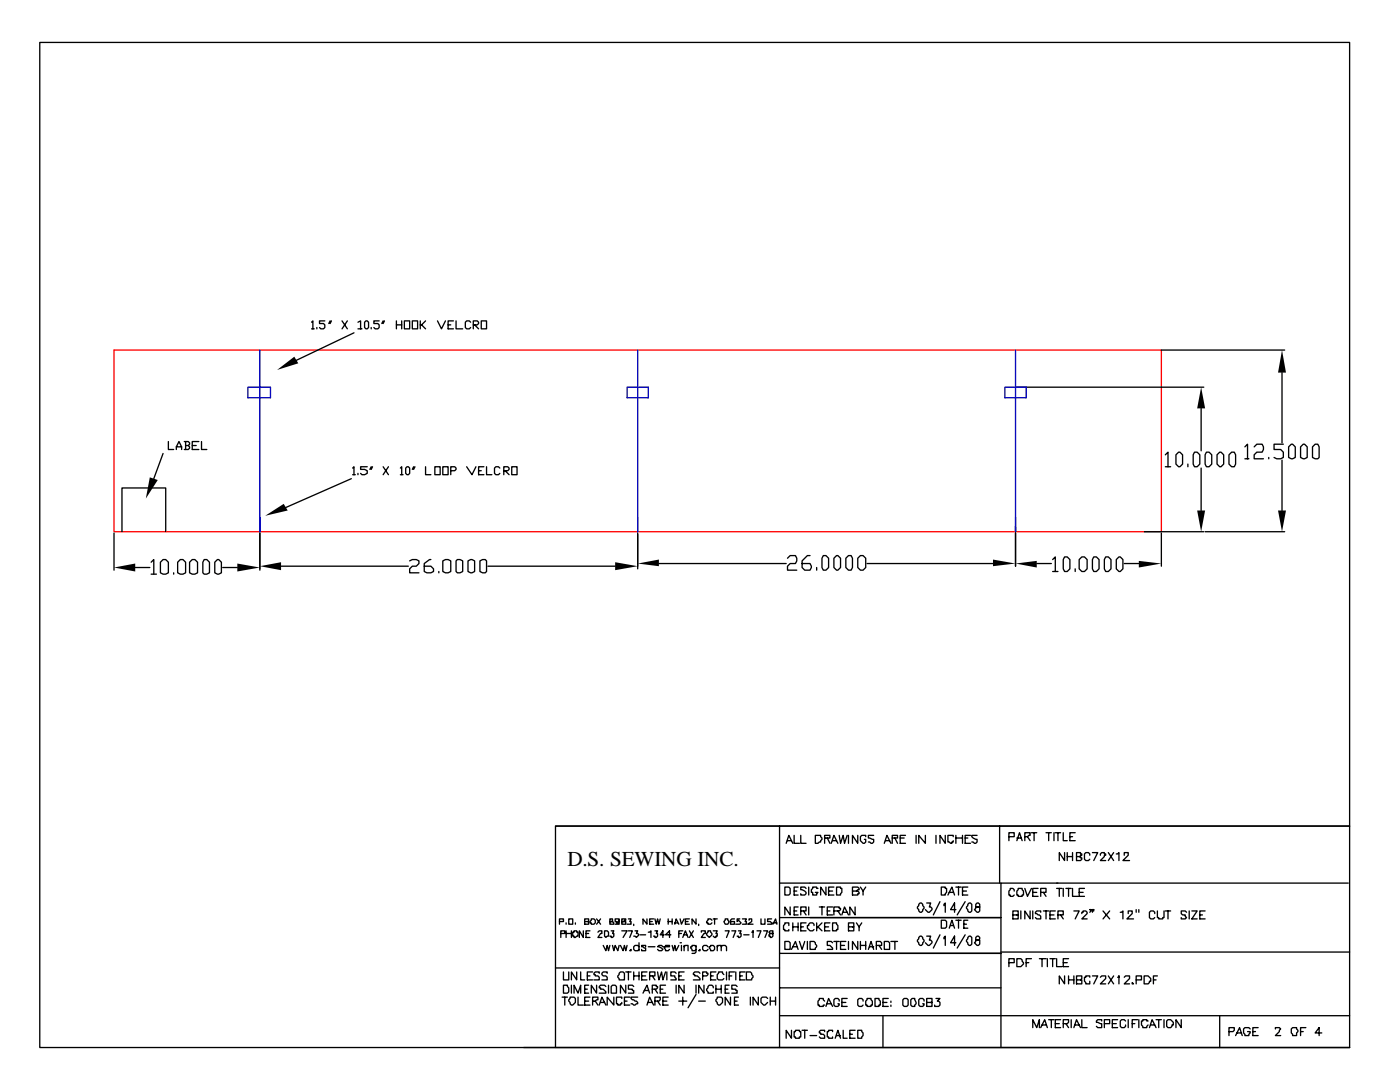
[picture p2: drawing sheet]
<svg xmlns="http://www.w3.org/2000/svg" width="279mm" height="216mm" viewBox="0 0 279 216" stroke-linecap="round" stroke-linejoin="round" font-family="sans-serif">
<defs><g id="words">
<text font-size="4.2" x="113.2" y="172.8">D.S. SEWING INC.</text>
</g></defs>
<path d="M49.5 77.3h4.5v2.1h-4.5zM51.9 69.8v36.3M125.1 77.3h4.3v2.1h-4.3zM127.3 69.8v36.3M200.6 77.3h4.2v2.1h-4.2zM202.7 69.8v36.3" fill="none" stroke="#00f" stroke-width=".26"/>
<path d="M22.8 69.8h209v36.3h-209z" fill="none" stroke="#f00" stroke-width=".26"/>
<g fill="none" stroke="#000" stroke-width=".26">
<path d="M7.9 8.5h261.4v156.3h-158.4v44.2h-103zM62.2 64.3l.2-.3v1.6M62.2 65.6h.5M63.2 65.4v.2M64.8 64h-1v.6h.8l.2 .2v.6l-.2 .2h-.6l-.2-.2M65.9 64l-.3 .6M66.1 64l-.2 .6M68.3 64l1 1.6M69.3 64l-1 1.6M70.6 66.4l-11.6 5.6M71.4 64.3l.6-.3v1.6M71.4 65.6h.8"/>
<path d="M72.8 64.3l.2-.3h.3l.3 .3v1.1l-.3 .2h-.3l-.2-.2zM74.1 65.4v.2M75.7 64h-1.1v.6h.8l.3 .2v.6l-.3 .2h-.5l-.3-.2M76.5 64l-.3 .6M76.7 64l-.2 .6M79.1 64v1.6M79.1 64.8h1.1M80.2 64v1.6M80.7 64h1.1v1.6h-1.1zM82.3 64h1v1.6h-1zM83.9 64v1.6M84.1 64.8l.8 .8"/>
<path d="M84.9 64l-.8 .8h-.2M87.3 64l.8 1.6 .8-1.6M89.4 64.8h.6M90.5 64h-1.1v1.6h1.1M91 64v1.6h1.3M93.9 64.3l-.2-.3h-.6l-.2 .3v1.1l.2 .2h.6l.2-.2M94.5 64.8h.7l.3-.2v-.3l-.3-.3h-.7v1.6M94.7 64.8l.8 .8M96 64h1.1v1.6h-1.1zM202.9 77.3h37.3M231.8 69.8h24.6M255.9 74.3v14.1"/>
<path d="M32.5 90.5l-1.8 5M33.6 88.1v1.6h1.1M35.2 89.7v-.5l.5-1.1 .5 1.1v.5M35.2 89.2h1M36.8 88.1h.8l.2 .3v.2l-.2 .3M37 88.9h.6l.2 .3v.2l-.2 .3h-.8M37 88.1v1.6M38.4 88.9h.8M39.7 88.1h-1.3v1.6h1.3M40.2 88.1v1.6h1.1M70.1 95.5l-13.2 5.8M70.4 93.4l.2-.3v1.6"/>
<path d="M70.4 94.7h.5M71.4 94.5v.2M73.3 93.1h-1.3v.6h.8l.5 .2v.6l-.5 .2h-.6l-.2-.2M74.1 93.1l-.3 .6M74.3 93.1l-.2 .6M76.5 93.1l1 1.6M77.5 93.1l-1 1.6M79.9 93.4l.3-.3v1.6M79.9 94.7h.5M81 93.4l.2-.3h.3l.3 .3v1.1l-.3 .2h-.3l-.2-.2zM82.5 93.1l-.2 .6M82.8 93.1l-.3 .6"/>
<path d="M84.9 93.1v1.6h1.1M86.8 93.1h1v1.6h-1zM88.4 93.1h1v1.6h-1zM90 93.9h.8l.2-.2v-.3l-.2-.3h-.8v1.6M93.1 93.1l1.1 1.6 .8-1.6M95.5 93.9h.5M96.6 93.1h-1.1v1.6h1.1M97.1 93.1v1.6h1.1M99.7 93.4l-.2-.3h-.5l-.3 .3v1.1l.3 .2h.5l.2-.2M100.5 93.9h.8l.3-.2v-.3l-.3-.3h-.8v1.6M100.8 93.9l.8 .8M102.1 93.1h1.1v1.6h-1.1z"/>
<path d="M232.6 90.8l.5-.6v2.9M232.6 93.1h1M234.7 90.8l.5-.6h.3l.5 .6v1.8l-.5 .5h-.3l-.5-.5zM237.1 92.6v.5M238.4 90.2h.5l.5 .6v1.8l-.5 .5h-.5l-.3-.5v-1.8zM239.7 81.5v8.5M239.7 93.4v8.5M240.8 90.2h.5l.5 .6v1.8l-.5 .5h-.5l-.3-.5v-1.8zM242.9 90.8l.5-.6h.3l.5 .6v1.8l-.5 .5h-.3l-.5-.5zM245.3 90.8l.5-.6h.5l.3 .6v1.8l-.3 .5h-.5l-.5-.5zM248.4 89.2l.6-.6v2.9M248.4 91.5h.8"/>
<path d="M250.3 89.2l.5-.6h1.1l.2 .6v.5l-.2 .5h-1.1l-.5 .6v.7h1.8M253.2 91.3v.2M255.9 91.8v10.1M256.1 88.6h-1.8v1.1h1.3l.5 .5v1.1l-.5 .2h-.8l-.5-.2M257.2 89.2l.5-.6h.3l.5 .6v2.1l-.5 .2-.8-.2zM259.6 89.2l.5-.6h.2l.6 .6v2.1l-.6 .2-.7-.2zM261.9 89.2l.6-.6h.5l.3 .6v2.1l-.3 .2h-.5l-.6-.2zM22.8 106.4v7.4M24.3 106.1v-8.7h8.8v8.7M27 113.2h2.9M30.2 112.2l.5-.5v2.9M30.2 114.6h1"/>
<path d="M32 112.2l.5-.5h.6l.5 .5v2.1l-.5 .3h-.6l-.5-.3zM34.7 114.3v.3M35.5 112.2l.5-.5h.5l.5 .5v2.1l-.5 .3h-.5l-.5-.3zM37.8 112.2l.6-.5h.5l.5 .5v2.1l-.5 .3h-.5l-.6-.3zM40.7 111.7h.6l.5 .5v2.1l-.5 .3h-.6l-.2-.3v-2.1zM43.4 111.7h.3l.5 .5v2.1l-.5 .3-.8-.3v-2.1zM44.4 113.2h3M51.9 106.4v7.4M56.1 113h25.4M81.8 111.9l.5-.2h.8l.5 .2v.5l-.5 .6h-.8l-.5 .5v.8h1.8M86 111.7h-.3l-1 .7v1.6l.5 .3h.8l.5-.3v-.5l-.5-.5h-1.3M87.6 114v.3"/>
<path d="M88.4 111.9l.5-.2h.5l.6 .2v2.1l-.6 .3h-.5l-.5-.3zM91 111.9l.3-.2h.5l.5 .2v2.1l-.5 .3h-.5l-.3-.3zM93.4 111.9l.5-.2 .8 .2v2.1l-.5 .3-.8-.3zM95.8 111.9l.5-.2h.5l.3 .2v2.1l-.3 .3h-.5l-.5-.3zM97.4 113h25.4M127.3 106.4v7.1M131.5 112.4h25.4M157.2 111.4l.5-.5h1.1l.2 .5v.5l-.2 .5h-1.1l-.5 .6v.8h1.8M161.7 110.9h-.6l-1 1v1.3l.5 .6h1.1l.2-.6-.2-.8h-1.6M163 113.2v.6M164.3 110.9h.5l.6 .5v1.8l-.6 .6h-.5l-.3-.6v-1.8zM166.4 111.4l.6-.5h.2l.5 .5v1.8l-.5 .6h-.2l-.6-.6z"/>
<path d="M169.3 110.9h.6l.2 .5v1.8l-.2 .6h-.6l-.5-.6v-1.8zM171.2 111.4l.5-.5h.5l.6 .5v1.8l-.6 .6h-.5l-.5-.6zM173 112.4h25.2M202.7 105v8M206.9 112.4h2.9M210.1 111.7l.5-.6v2.9M210.1 114h1M212.5 111.1h.5l.5 .6v1.8l-.5 .5h-.5l-.3-.5v-1.8zM214.6 113.5v.5M215.4 111.7l.5-.6h.5l.6 .6v1.8l-.6 .5h-.5l-.5-.5zM218.3 111.1h.5l.5 .6v1.8l-.5 .5h-.5l-.3-.5v-1.8zM220.7 111.1h.5l.5 .6v1.8l-.5 .5h-.5l-.3-.5v-1.8z"/>
<path d="M222.8 111.7l.5-.6h.3l.5 .6v1.8l-.5 .5h-.3l-.5-.5zM224.4 112.4h2.9M228.3 106.1h11.9M231.8 106.4v6.6M240.5 106.1h15.9M110.9 164.8h158.4v44.2M155.6 176.2h44.2M155.6 164.8v44.2M156.6 177h.8l.3 .3v1l-.3 .3h-.8zM156.9 168.3l.5-1.6 .8 1.6M157.2 167.7h.8M158.5 166.7v1.6h1"/>
<path d="M158.5 177.8h.5M159.3 177h-.8v1.6h.8M159.8 166.7v1.6h1.1M160.9 177.3l-.3-.3h-.8v.5h.3l.8 .6v.2l-.3 .3h-.8v-.3M161.4 177v1.6M162.7 166.7h1.1v.3l.2 .2-.2 .8h-.3l-.3 .3h-.5zM163.2 177.3h-.2v-.3h-.8v.3l-.3 .2v.6h.3v.5h.8v-.3l.2-.2h-.5M164.6 167.2h1v-.5h-1v1.6M164.8 177v1.6l-1-1.6v1.6M165.1 167.2l.5 1.1M165.4 177.8h.8M165.9 168.3l.5-1.6 .8 1.6"/>
<path d="M166.2 167.7h.8M166.4 177h-1v1.6h1M167 177h.7v.3h.3v.8l-.3 .2v.3h-.7zM167.5 166.7l.2 1.6 .6-1.6 .2 1.6 .6-1.6M169.3 166.7v1.6M170.1 177.8h.8l.3-.3h.2v-.2l-.2-.3h-1.1v1.6h1.1v-.3h.2v-.2l-.2-.3h-.3M171.2 166.7v1.6l-1.1-1.6v1.6M171.7 177l.5 .8v.8M172.8 167v-.3h-.8l-.3 .3v.7l.5 .6h.3l.3-.3v-.5h-.3M172.8 177l-.6 .8M174.4 166.7h-1.1v.5l1.1 .3v.5l-.3 .3-.8-.3M176.5 168.3l.5-1.6 .8 1.6"/>
<path d="M176.7 167.7h.8M178.1 167.2h1v-.5h-1v1.6M178.6 167.2l.5 1.1M179.7 167.2h.7M180.7 166.7h-1v1.6h1M182.8 166.7v1.6M184.7 166.7v1.6l-1.3-1.6v1.6M186.8 166.7v1.6M187.6 179.9l-1.3 2.7M187.9 177h.7v.3h.3v.8l-.3 .2v.3h-.7zM188.6 166.7v1.6l-1-1.6v1.6M189.2 178.6l.8-1.6 .5 1.6"/>
<path d="M189.4 178.1h.8M190.2 167v-.3h-1v1.3l.8 .3v-.3h.2v-.3M190.8 167.2h1.3M190.8 177h1M190.8 166.7v1.6M191.3 177v1.6M192.1 177.8h.8M192.1 166.7v1.6M192.6 167.2h.5M192.6 179.9l-1.6 2.7M193.1 177h-1v1.6h1M193.7 166.7h-1.1v1.6h1.1"/>
<path d="M195 166.7h-1.1v.3l.3 .2 .8 .3v.5l-.3 .3-.8-.3M199.5 164.8v11.4M201.3 167h1.1v-.8h-1.1v1.5M202.4 177.8v-.3l-.3-.2h-.5v.2l-.3 .3v.8h.3v.3h.5l.3-.3M202.9 167.7l.6-1.5 .5 1.5M202.9 167.2h.8M203.2 177.3h.8v.2l.3 .3v.8h-.3v.3h-.8v-.3h-.3v-.8l.3-.3zM204.5 167h.6l.2-.3h.3v-.5h-1.1v1.5M204.5 177.3l.6 1.6 .7-1.6M205.1 167l.5 .7M205.8 166.2h1.1M206.1 178.1h.8"/>
<path d="M206.4 166.2v1.5M207.2 177.3h-1.1v1.6h1.1M207.7 178.1h1.1v-.8h-1.1v1.6M208.2 178.1l.6 .8M208.8 166.2h1M209.3 166.2v1.5M210.3 166.2v1.5M210.6 166.2h1.1M210.9 177.3h1M210.9 176.2h58.2M211.1 176.2h-11.3v32.8M211.1 166.2v1.5"/>
<path d="M211.4 177.3v1.6M212.2 166.2v1.5h.8M212.2 177.3v1.6M212.5 170.1v1.6l-1.1-1.6v1.6M212.7 177.3h1.1M213 170.1v1.6M213 170.9h1M213.3 177.3v1.6M213.5 167h.5M214 177.3v1.6h1.1M214 170.1v1.6M214.6 166.2h-1.1v1.5h1.1"/>
<path d="M214.8 170.9h.8v-.2h.3v-.3h-.3v-.3h-.8v1.6h.8l.3-.3v-.2h-.3v-.3h-.2M215.4 178.1h.8M216.4 177.3h-1v1.6h1M217.5 170.7v-.3l-.3-.3h-.5l-.3 .3v1l.3 .3h.5l.3-.3M218 170.1h1.1l-.8 1.6M219.6 170.7v-.3l.3-.3h.5v.3h.3v.3h-.3v.2l-.8 .8h1.1M221.2 170.1l1 1.6M222.2 170.1l-1 1.6M222.8 170.4h.2l.3-.3v1.6M224.4 170.7v-.6h.8v.6l-1.1 1h1.3M110.9 193.1h44.7M111.7 183.9h.7v-.5h-.7v1"/>
<path d="M111.9 186.3h.8v-.6h-.8v1.4M112.2 199h1M112.4 196.6h.8v.2l.3 .3v.8l-.3 .3h-.8zM112.4 193.9v1.6h1.1v-1.6M112.7 199v1.6M113 184.1v.3M113 185.7v1.4M113 186.3h1M113.5 183.4h.8v1h-.8zM113.8 199h.8l.2 .2v.8l-.5 .6h-.3l-.2-.3v-.3l-.3-.2zM114 185.7v1.4M114 196.6v1.6"/>
<path d="M114.3 186h.3v-.3h.5v.3h.3v.8l-.8 .3v-.3h-.3zM114.6 198.2v-1.6l.8 1.6 .5-1.6v1.6M114.8 184.1v.3M115.1 193.9v1.6l-1.1-1.6v1.6M115.4 199v1.6h1M115.9 193.9v1.6h.8M116.4 185.7v1.4l-.8-1.4v1.4M116.7 183.9h.8v-.5h-.8v1h.8v-.5h-.3M116.7 199.8h.8M116.7 197.4h.5M116.9 186.3h.6M117.2 194.7h.5"/>
<path d="M117.5 196.6h-.8v1.6h.8M117.7 185.7h-.8v1.4h.8M117.7 199h-1v1.6h1M118 183.4h.5l.3 .2v.5l-.3 .3h-.5v-.3h-.3zM118.3 193.9h-1.1v1.6h1.1M118.3 199.8h.5l.3-.3h.2v-.5h-1v1.6M118.8 199.8l.5 .8M119.1 196.6v1.6l-1.1-1.6v1.6M119.1 183.4l.8 1M119.3 186l.3-.3h.5v.6h-.2l-.6 .8h.8M119.6 194.2v-.3h-.8l-.3 .3v.3h.3v.2h.5l.3 .3v.5h-1.1M119.9 183.4l-.8 1"/>
<path d="M120.4 188.6l.5 1.1 .3-1.1 .2 1.1 .3-1.1M120.7 185.7h.5l.2 .3v.8h-.2l-.3 .3-.2-.3zM120.9 196.8l-.2-.2h-.8l-.3 .2v.3h.3v.3h.5l.5 .5v.3h-1.3M121.2 194.2v-.3h-.8l-.3 .3v.3l.3 .2h.5l.3 .3v.5h-1.1M121.4 196.6v1.6M121.7 183.4v.5h.5l.3 .2v.3h-.8v-.5h.5v-.5zM122 196.8a.66 .66 0 0 1 1 0v1.4h-1zM122 185.7h.5l-.3 .6h.3v.5l-.3 .3h-.2v-.3h-.3M122.2 188.6l.3 1.1 .3-1.1 .5 1.1 .3-1.1M122.5 199v1.6l-1.3-1.6v1.6M123.6 183.6v.3h-.3v.2h-.3v-.2h-.2v-.5h.8v1h-.8M123.8 193.9h.6l.2 .3v1.3h-1v-.2l-.3-.3v-.3z"/>
<path d="M123.8 188.6l.6 1.1 .2-1.1 .3 1.1 .2-1.1M124.1 183.4v.5h.8v.5h-.8v-.5h.5v-.3h.3v-.2zM124.1 185.7h1l-.7 1.4M124.1 199.2v-.2h-1.1v1.3h.3v.3h.5v-.3h.3v-.3M124.6 199.8h.5M124.9 196.6v1.6l-1.1-1.6v1.6M124.9 193.9h1M125.4 183.4h.5l-.2 .5h.2v.5h-.8M125.4 185.7h.8l-.5 1.4M125.4 193.9v1.6M125.7 189.7l.2-.3v.3zM125.7 199h-1.1v1.6h1.1"/>
<path d="M126.5 196.8l-.3-.2h-.8v.8h.8v.2h.3v.6h-1.1M126.5 184.4v.3M126.5 193.9v1.6M126.5 194.7h1M126.7 185.7h.6l-.3 .6h.3l.2 .2-.5 .6-.3-.3h-.2M127.3 199h-1.4v.2l.3 .3h.3l.8 .5v.3h-.3l-.3 .3-.8-.3M127.5 188.9l-.2-.3h-.6l-.2 .3v.5l.2 .3h.6l.2-.3M127.5 188.1v1.6M127.5 193.9v1.6M127.8 186.5h1.1M128.1 194.7h.8M128.3 198.2l.8-1.6 .5 1.6"/>
<path d="M128.6 197.6h.8M128.9 188.9v-.3h-.8v.3l.8 .3v.5h-.8v-.3M129.1 183.4v1l-.8-1v1M129.1 193.9h-1v1.6h1M129.4 186h.2l.3-.3v1.4M129.4 188.9h1.3M129.6 194.7h1.1v-.8h-1.1v1.6M129.6 183.9h.6M130.2 197.4h.8l.2-.3v-.3h-.2v-.2h-.8v1.6M130.2 194.7l.5 .8M130.4 183.4h-.8v1h.8M130.7 183.4l.3 1 .2-1 .3 1 .3-1"/>
<path d="M130.7 185.7h.5l-.2 .6h.2v.5l-.2 .3h-.3v-.3h-.3M130.7 199.8h.8l.3-.3v-.5h-1.1v1.6M130.7 197.4l.5 .8M131.2 193.9l.3 1.6 .5-1.6 .3 1.6 .5-1.6M131.2 199.8l.6 .8M131.8 197.4h.5M132.3 188.9l-.3-.3h-.5l-.3 .3 .8 .3 .3 .2-.3 .3h-.5l-.3-.3M132.3 199.8h.8M132.6 188.9h1v-.3h-.8v.3h-.2l.2 .8h.5l.3-.3M132.6 186.5h-.8l.5-.8v1.4M132.8 196.6h-1v1.6h1M133.1 193.9v1.6"/>
<path d="M133.3 199h-1v1.6h1M133.3 183.9h.8M133.3 183.4v1M133.9 186.5h-1.1l.8-.8v1.4M134.1 188.6l.3 1.1 .3-1.1 .2 1.1 .6-1.1M134.1 183.4v1M134.7 184.4l.2-1 .6 1M134.7 184.1h.5M134.9 194.2l-.2-.3h-.8v.8h.8v.3l.2 .3v.2h-1M134.9 196.6v1.6M135.5 186.3h.5M135.5 194.7h.5"/>
<path d="M135.5 199.8h1.6M135.7 188.1h.3zM135.7 183.4l.3 1 .5-1M136 188.6v1.1M136.3 185.7h-.8v1.4M136.3 187.1l.5-1.4 .5 1.4M136.3 199v1.6M136.5 188.9l.3-.3h.5v1.1M136.5 193.9h-1v1.6h1M136.5 196.6v1.6l-1-1.6v1.6M136.5 188.6v1.1M136.5 186.5h.6"/>
<path d="M136.8 183.9h.5M137.6 183.4h-.8v1h.8M137.6 185.7l.8 1.4M138.4 185.7l-.8 1.4M138.9 188.6v1.4l-.3 .2h-.5M138.9 188.9l-.3-.3h-.5v.3h-.3l.3 .8h.5l.3-.3M138.9 183.4v1l-.8-1v1M138.9 198.4l-1.6 2.7M138.9 196.6v1.6M139.4 189.7l.3-.3v.3zM139.4 184.4v.3M139.4 199.8h1.4"/>
<path d="M139.7 194.2l-.3-.3h-.8l-.2 .3v.3h.2v.2h.6l.5 .6v.2h-1.3M140 186v-.3h.8v.6h-.3l-.5 .8h.8M140.2 194.7h.8l.3-.2v-.3h-.3v-.3h-.8v1.6M140.5 196.6v1.6l-1.1-1.6v1.6M141.3 185.7h.5v.3l.3 .3v.2l-.5 .6-.6-.6zM141.3 188.9l-.3-.3h-.5l-.3 .3v.5l.3 .3h.5l.3-.3M141.6 188.9h.2v-.3h.5l.3 .3v.5l-.3 .3h-.5zM141.8 194.7h.5M142.1 183.6l-.3-.2h-.5v.2l-.3 .3v.2h.3v.3h.5l.3-.3M142.3 185.7h.8l-.2 .6h.2v.5h-.2v.3h-.3l-.3-.3M142.3 197.1v-.3l-.2-.2h-.5l-.6 .8 .3 .8h1v-.3M142.3 183.4h.8"/>
<path d="M142.6 183.4v1M142.9 193.9h-1.1v1.6h1.1M142.9 197.4h1M142.9 196.6v1.6M143.1 199h.8l.3 .2v.8l-.5 .6h-.3l-.3-.3v-.3l-.2-.2zM143.1 188.9l.3-.3h.5v1.1M143.1 188.6v1.1M143.9 188.9l.3-.3h.5l.3 .3v.8M143.9 196.6v1.6M144.5 194.5l-.3-.3v-.3h-.8v.3l-.3 .3v.8l.3 .2h.8l.3-.2M144.7 183.4h.6v.2l.2 .3-.2 .5h-.6l-.2-.5 .2-.3zM144.7 185.7h.8l-.5 1.4"/>
<path d="M144.7 197.4h.6M145 193.9v1.6M145.5 196.6h-.8v1.6h.8M145.5 194.7h.5M145.8 199v1.6l-1.1-1.6v1.6M146 185.7h.8l-.5 1.4M146.6 183.4h-.6l-.2 .2v.8h.8v-.5h-.8v.2M146.6 193.9h-1.1v1.6M146.6 199.8h.5M146.8 193.9v1.6M147.1 196.8l-.3-.2h-.8v.8h.8v.2h.3v.6h-1.1M147.4 185.7h.5l-.3 .6h.3v.5l-.3 .3h-.2v-.3h-.3"/>
<path d="M147.4 199h-.8v1.6h.8M147.6 183.4h-.5v.5l.3-.3 .5 .5-.3 .3h-.8M147.6 194.7h.6M148.2 183.4h.8l-.3 .5h.3v.5h-.8M148.4 186.5h1.1M148.7 193.9h-1.1v1.6h1.1M149 193.9h.8l.2 .3v.3l.3 .2-.3 .8h-1zM149.5 183.6v-.2h.5v.5l-.8 .5h1.1M149.8 199v1.6M150 186h.3v-.3v1.4M151.1 185.7h.8l-.6 1.4M151.3 199v1.6l-1-1.6v1.6"/>
<path d="M151.9 183.4v1h.8v-1M152.4 185.7h.8l-.5 1.4M153.2 199.2l-.3-.2h-.8l-.2 .2v.8l.5 .6h.3l.5-.6M153.5 186l.2 .3h.6v.5l-.3 .3h-.3v-.3h-.2v-.3l.2-.2h.6v-.6h-.6zM153.7 199.8h1.1M153.7 199v1.6M154 183.4h-.8v.5h.5l.3 .2v.3h-.8M154.3 184.4l.5-1 .2 1M154.3 184.1h.7M154.8 199v1.6M155.6 197.1h44.2M155.6 190.2h44.2"/>
<path d="M155.6 183.1h44.2M156.6 187.9h.8l.3 .2v1.3h-1.1zM157.4 184.7v-.6h-.8v.3l-.2 .3v.8h.2v.2h.8v-.2M157.7 181v1.6l-1.1-1.6v1.6M158 189.4l.8-1.5 .5 1.5M158.2 188.9h.8M158.2 184.1v1.6M158.2 184.9h1.1M158.5 181.8h.5M159.3 181h-.8v1.6h.8M159.3 184.1v1.6M159.5 187.9l.6 1.5 .5-1.5"/>
<path d="M159.8 181.8h1.1v-.8h-1.1v1.6M159.8 184.9h.5M160.3 181.8l.6 .8M160.9 184.1h-1.1v1.6h1.1M161.1 187.9v1.5M161.4 181v1.6M161.7 187.9h.8l.2 .2v.3l.3 .2-.3 .8h-1zM162.5 184.7v-.3l-.3-.3h-.5l-.3 .3v.3h-.3v.5l.6 .5h.5l.3-.2M163 184.1v1.6M163.2 184.9l.8 .8M163.5 181h1.1M164 184.1l-1 1.1"/>
<path d="M164 181v1.6M164.6 199.8l-.3-.3v-.3h-.8v.3l-.3 .3v.8h.3v.2h.8v-.2h.3M164.6 184.9h.8M165.1 181.8h.5M165.6 184.1h-1v1.6h1M166.2 184.1h.8v.3l.2 .3v.8h-.2v.2h-.8zM166.2 188.1l-.3-.2h-.8v.7h.5l.6 .6v.2h-1.1M166.2 181h-1.1v1.6h1.1M166.4 181.8h1.1l.2-.3v-.3h-.2v-.2h-1.1v1.6M166.4 187.9h1.1M167 187.9v1.5M167.2 181.8l.5 .8"/>
<path d="M167.5 199.8v-.3l-.3-.3h-.5l-.3 .3v1.1l.3 .2h.5l.3-.2v-.3h-.3M167.7 188.6h.8M168 182.6l.5-1.6 .8 1.6M168.3 182h.8M168.8 187.9h-1.1v1.5h1.1M169.1 199.2h-1.1v1.6h1.1M169.3 184.9h1.1v-.8h-1.1v1.6h1.1v-.8h-.3M169.3 187.9v1.5M170.7 181v1.6l-1.1-1.6v1.6M170.9 184.1l.5 .8v.8M171.2 187.9v1.5l-1.1-1.5v1.5M171.7 188.6h1.1"/>
<path d="M171.7 187.9v1.5M172 184.1l-.6 .8M172.2 199.8v-.3l-.2-.3h-.6l-.2 .3v1.1l.2 .2h.6l.2-.2M172.8 187.9v1.5M173 199.2h.8v.3l.3 .3v.8h-.3v.2h-.8v-.2h-.2v-.8l.2-.3zM173.3 189.4l.5-1.5 .6 1.5M173.6 188.9h.8M174.6 199.2h.8v.3l.3 .3v.8h-.3v.2h-.8zM174.9 188.6h1v-.5l-.2-.2h-.8v1.5M175.4 188.6l.5 .8M176.5 187.9h.8l.2 .2v1.3h-1zM177.3 199.2h-1.1v1.6h1.1"/>
<path d="M177.8 199.8v.2zM177.8 187.9h1.3M178.6 187.9v1.5M180.2 199.5l.2-.3h.6l.2 .3v1.1l-.2 .2h-.6l-.2-.2zM181.8 199.5l.2-.3h.6l.2 .8-.2 .8h-.6l-.2-.2zM183.4 187.1l.2-.3h.3l.5 .8v.3l-.5 .7h-.3l-.2-.2v-.3l-.3-.2zM183.4 180.4l.2-.2h.3l.5 .8v.2l-.5 .8h-.3l-.2-.2v-.3l-.3-.3zM184.4 199.8v-.3l-.3-.3h-.5l-.2 .3v1.1l.2 .2h.5l.3-.2v-.3h-.3M184.9 186.8h.8l-.2 .8h.2l.3 .3v.2l-.5 .5h-.3l-.5-.5M184.9 180.2h.8l-.2 .8h.2l.3 .2v.3l-.5 .5h-.3l-.5-.5M186.8 199.2h.8l-.5 .6h.2l.3 .2v.6l-.3 .2h-.8v-.2M187.6 186.5l-1.3 2.7"/>
<path d="M187.9 183.6h.7l.3 .3v1l-.3 .3h-.7zM188.4 187.3v-.2l.2-.3v1.8M188.4 180.7v-.3l.2-.2v1.8M189.4 185.2l.6-1.6 .5 1.6M189.7 184.7h.5M190.8 188.1h-1.1l.8-1.3v1.8M190.8 181.5h-1.1l.8-1.3v1.8M190.8 183.6h1M191.3 183.6v1.6M192.4 184.4h.5M192.6 186.5l-1.6 2.7M193.1 187.1l.3-.3h.3l.2 .3v1.3l-.2 .2h-.3l-.3-.2v-.3l-.2-.2z"/>
<path d="M193.1 180.4l.3-.2h.3l.2 .2v1.4l-.2 .2h-.3l-.3-.2v-.3l-.2-.3zM193.1 183.6h-.7v1.6h.7M195 186.8l-.3 .3v.5h.8v.8l-.2 .2h-.3l-.5-.5 .2-.2v-.3h.6l.2-.3v-.2l-.2-.3zM195 180.2l-.3 .2v.6h.8v.8l-.2 .2h-.3l-.5-.5 .2-.3v-.2h.8v-.6l-.2-.2zM199.8 190h69.5M201.3 192.1h1.1v-.8h-1.1v1.6M202.1 182.6h1.1v-.8h-1.1v1.6h1.1v-.8h-.3M202.9 191.3h.8l.6 .8v.3l-.6 .5h-.8zM203.7 181.8v1.6M204.8 192.1h.5M205.6 181.8v1.6l-1.1-1.6v1.6M205.8 191.3h-1v1.6"/>
<path d="M206.1 181.8v1.6M207.4 191.3h1.4M207.7 182v-.2h-.8l-.3 .2v.3l.8 .3 .3 .2v.6h-.8l-.3-.3M208 191.3v1.6M208.2 181.8h1.1M208.8 181.8v1.6M209 191.3v1.6M209.5 182.6h.8M209.5 191.3h1.1M210.1 191.3v1.6M210.6 181.8h-1.1v1.6h1.1M210.9 191.3v1.6h1"/>
<path d="M211.1 182.6h1.1v-.8h-1.1v1.6M211.7 182.6l.5 .8M212.2 192.1h.8M212.5 194.7v1.6l-1.1-1.6v1.6M213.3 191.3h-1.1v1.6h1.1M213.3 194.7v1.6M213.3 195.5h1M214.3 181.8h1.1l-.8 1.6M214.3 194.7v1.6M214.8 195.5h.8l.3-.2v-.6h-1.1v1.6h1.1v-.8h-.3M215.9 182.3v-.3h.3v-.2h.5l.3 .2v.3l-1.1 1.1h1.1M217.5 195v-.3h-.8v.3h-.3v.8l.3 .3v.2h.8v-.5"/>
<path d="M217.8 181.5h-.3h.3v.3l-.3 .2M218 194.7h1.1l-.8 1.6M218.3 181.5h-.3h.3v.3h-.3v.2M219.6 195l.3-.3h.8v.6l-1.1 1h1.1M220.1 181.8l1.4 1.6M221.2 194.7l1 1.6M221.5 181.8l-1.4 1.6M222.2 194.7l-1 1.6M223 195h.3v-.3v1.6M223.6 182h.2l.3-.2v1.6M224.4 195l.2-.3h.8v.6l-1 1h1M225.2 182.3v-.5h.8v.5l-1.1 1.1h1.3"/>
<path d="M226 196.1l.2 .2h-.2zM226.7 181.5v.5M226.7 195.5h1.1v-.8h-1.1v1.6M227.3 181.5v.5M228.3 194.7h.8l.6 .6v.5h-.3v.3l-.3 .2h-.8zM230.2 195.5h.5M230.5 182.3v-.3l-.3-.2h-.5l-.3 .2v1.1l.3 .3h.5l.3-.3M231 181.8v1.3h.2v.3h.8v-.3h.3v-1.3M231 194.7h-.8v1.6M232.6 181.8h1M233.1 181.8v1.6M236.8 182l-.3-.2h-.8v.5l.3 .3h.5v.2l.3 .3-.3 .3h-.8v-.3"/>
<path d="M237.3 181.8v1.6M237.9 181.8h1l-1 1.6h1M239.4 182.6h.6M240.5 181.8h-1.1v1.6h1.1M104.5 209h164.8h-158.4M119.6 200.6l.5-1.6 .8 1.6M119.9 200h.8M129.1 200.6l.5-1.6 .8 1.6M129.4 200h.8M155.6 202.7h113.7M158 205.6v1.6l-1.1-1.6v1.6M158.5 205.8h.3v-.2h.7v.2h.3v1.1h-.3v.3h-.7v-.3h-.3z"/>
<path d="M160.1 205.6h1M160.6 205.6v1.6M161.7 206.6h1.3M164.6 205.8v-.2h-.8l-.3 .2v.3h.3v.3h.5l.3 .2v.6h-.8l-.3-.3M164.8 200.8l.6-1.6 .8 1.6M165.1 200.3h.8M166.2 205.8v-.2h-.8v.2h-.3v1.1h.3v.3h.8v-.3M166.7 207.2l.5-1.6 .5 1.6M167 206.6h.7M168 200h.8M168.3 205.6v1.6h.8M169.6 206.4h.5"/>
<path d="M170.7 205.6h-1.1v1.6h1.1M171.2 205.6h.8v.2l.2 .3v.5l-.2 .3v.3h-.8zM176.2 200h.8M176.2 202.7v6.3M177.8 200.6v.2M184.9 200h1.1v-.8h-1.1v1.6h1.1v-.8h-.3M206.1 205.1v-1.6l.8 1.6 .5-1.6v1.6M207.7 205.1l.8-1.6 .5 1.6M208 204.5h.8M209.3 203.5h1M209.8 203.5v1.6M210.6 204.3h.8"/>
<path d="M211.7 203.5h-1.1v1.6h1.1M212.2 204.3h.8l.3-.3v-.5h-1.1v1.6M212.7 204.3l.6 .8M213.8 203.5v1.6M214.3 205.1l.5-1.6 .8 1.6M214.6 204.5h.8M215.9 203.5v1.6h1.1M219.9 203.7v-.2h-.8l-.3 .2v.3l1.1 .3v.8h-.8l-.3-.3M220.4 204.3h1.1v-.8h-1.1v1.6M222 204.3h.8M223 203.5h-1v1.6h1M224.6 203.7l-.2-.2h-.6l-.2 .2v1.1l.2 .3h.6l.2-.3v-.3"/>
<path d="M225.2 203.5v1.6M226 204.3h.5M227 203.5h-1v1.6M227.3 203.5v1.6M229.1 203.7h-.2v-.2h-.8v.2h-.3v.8l.3 .3v.3h.8v-.3l.2-.3M229.4 205.1l.5-1.6 .8 1.6M229.7 204.5h.8M230.7 203.5h1.1M231.2 203.5v1.6M232.3 203.5v1.6M232.8 203.7l.3-.2h.5l.6 .5v.5h-.3v.3l-.3 .3h-.5l-.3-.3zM235.7 203.5v1.6l-1-1.6v1.6"/>
<path d="M243.4 202.7v6.3M245.3 205.8h.8l.2-.2v-.5h-1v1.5M246.6 206.6l.8-1.5 .5 1.5M246.9 206.1h.7M249.5 205.3l-.3-.2h-.8l-.2 .2v.8l.2 .3v.2h.8l.3-.8h-.5M250 205.8h.6M251.1 205.1h-1.1v1.5h1.1M254.5 205.3v-.2h.8l.3 .2-.3 .3v.2l-.8 .8h1.1M257.7 205.3l.3-.2h.8v.2l.2 .3v.2l-.2 .3v.5h-.8v-.2l-.3-.3zM259.6 205.8h.5M260.6 205.1h-1v1.5M263.8 206.1h-1.3l.8-1v1.5"/>
</g>
<g fill="#000">
<path d="M55.3 73.8l3.4-2.6 .8 1.3zM255.9 69.8l.7 4.5h-1.5zM29.9 95.2l1.6 .6-2.4 3.7zM239.7 77.3l.8 4.2h-1.6zM22.8 113.2l4.2-.8v1.6zM47.4 112.4l4.5 .8-4.5 .8zM51.9 113l4.2-.8v1.6zM52.9 102.9l3.7-2.4 .8 1.4zM122.8 112.2l4.5 .8-4.5 .8zM127.3 112.4l4.2-.7v1.3zM198.2 111.7l4.5 .7-4.5 .6zM202.7 112.4l4.2-.5v1.3z"/>
<path d="M227.3 111.9l4.5 .5-4.5 .8zM238.9 101.9h1.6l-.8 4.2zM255.1 101.9h1.5l-.7 4.2z"/>
</g>
<use href="#words"/>
</svg>
